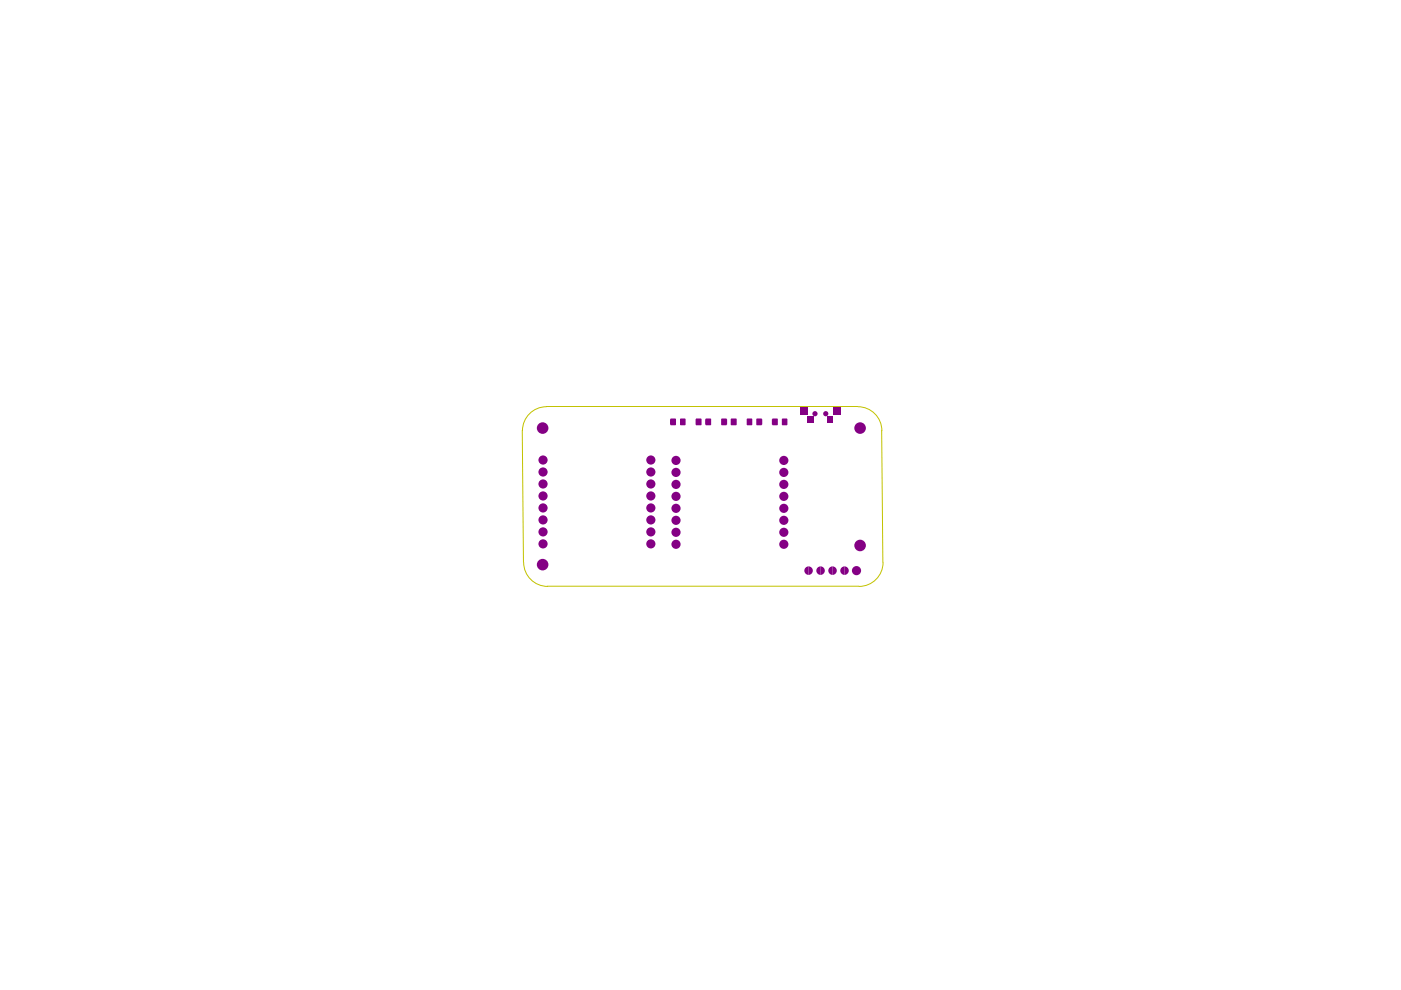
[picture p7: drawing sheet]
<svg xmlns="http://www.w3.org/2000/svg" width="297mm" height="210mm" viewBox="0 0 297 210" stroke-linecap="round" stroke-linejoin="round" font-family="sans-serif">
<path d="M110.7 91.3l.3 27.9M115.8 86.2h66M115.9 86.2a5.1 5.1 0 0 0-5.1 5.1M181.9 86.2a5.1 5.1 0 0 1 5.1 5.1M186.9 91.3l.3 27.9M111 119.3a5.1 5.1 0 0 0 5.1 5M187.2 119.3a5.1 5.1 0 0 1-5.1 5M116.1 124.3h66" fill="none" stroke="#c2c200" stroke-width=".21"/>
<g fill="#840084">
<path d="M144.2 88.8h1.2l-.1 1.4-1.1-.1z"/>
<path d="M142.1 88.9l.1-.2 1.1 .1-.1 1.4h-1l-.1-.2z"/>
<path d="M147.6 88.7l1.1 .1v1.4h-1.1z"/>
<path d="M175.4 88.3h1.3v1.4h-1.3z"/>
<path d="M176.6 86.4h1.6v1.5h-1.6z"/>
<path d="M171.4 120.1a.9 .9 0 0 1 .9 .9 .9 .9 0 0 1-.9 .9z"/>
<path d="M170.8 120.4l.6-.3v1.8a.9 .9 0 0 1-.8-.6 .9 .9 0 0 1 .2-.9z"/>
<path d="M174 120.1a.9 .9 0 0 1 .9 .9 .9 .9 0 0 1-.9 .9z"/>
<path d="M173.3 120.4l.7-.3v1.8a.9 .9 0 0 1-.9-.6 .9 .9 0 0 1 .2-.9z"/>
<path d="M176.5 120.1a.9 .9 0 0 1 .9 .9 .9 .9 0 0 1-.9 .9z"/>
<path d="M175.9 120.4l.6-.3v1.8a.9 .9 0 0 1-.8-.6 .9 .9 0 0 1 .2-.9z"/>
<path d="M179.1 120.1a.9 .9 0 0 1 .9 .9 .9 .9 0 0 1-.9 .9z"/>
<path d="M178.4 120.4l.7-.3v1.8a.9 .9 0 0 1-.9-.6 .9 .9 0 0 1 .2-.9z"/>
<path d="M149.7 88.7l1.1 .1-.1 1.4h-1l-.2-.2v-1.1z"/>
<path d="M155 88.7l1.2 .1-.1 1.4-1.2-.1z"/>
<path d="M153 88.7h1l.2 .2v1.1l-.2 .2-1.1-.1z"/>
<path d="M158.4 88.7l1.1 .1-.1 1.4-1.1-.1z"/>
<path d="M160.3 88.8l1.1-.1 .2 .2v1.1l-.2 .2-1.1-.1z"/>
<path d="M169.7 86.4h1.7v1.5h-1.7z"/>
<path d="M171.2 88.3h1.3v1.4h-1.3z"/>
<path d="M165.8 88.7l1.1 .1v1.4l-1.1-.1z"/>
<path d="M163.8 88.7l1.1 .1-.1 1.4h-1l-.2-.2v-1.1z"/>
<circle cx="115" cy="119.7" r="1.23"/>
<circle cx="115.1" cy="102.6" r=".97"/>
<circle cx="115.1" cy="105.2" r=".97"/>
<circle cx="115.1" cy="107.7" r=".97"/>
<circle cx="115.1" cy="110.2" r=".97"/>
<circle cx="115.1" cy="112.8" r=".97"/>
<circle cx="115.1" cy="115.3" r=".97"/>
<circle cx="143.3" cy="105.2" r=".97"/>
<circle cx="143.3" cy="102.7" r=".97"/>
<circle cx="143.3" cy="100.2" r=".97"/>
<circle cx="138" cy="107.7" r=".97"/>
<circle cx="138" cy="105.2" r=".97"/>
<circle cx="138" cy="102.6" r=".97"/>
<circle cx="115" cy="90.8" r="1.23"/>
<circle cx="115.1" cy="97.5" r=".97"/>
<circle cx="115.1" cy="100.1" r=".97"/>
<circle cx="138" cy="100.1" r=".97"/>
<circle cx="143.3" cy="112.9" r=".97"/>
<circle cx="143.3" cy="110.3" r=".97"/>
<circle cx="138" cy="115.3" r=".97"/>
<circle cx="138" cy="112.8" r=".97"/>
<circle cx="138" cy="110.2" r=".97"/>
<circle cx="143.3" cy="97.6" r=".97"/>
<circle cx="138" cy="97.5" r=".97"/>
<circle cx="182.4" cy="90.8" r="1.23"/>
<circle cx="175.1" cy="87.7" r=".55"/>
<circle cx="166.2" cy="107.8" r=".97"/>
<circle cx="166.2" cy="110.3" r=".97"/>
<circle cx="143.3" cy="115.4" r=".97"/>
<circle cx="143.3" cy="107.8" r=".97"/>
<circle cx="166.2" cy="112.9" r=".97"/>
<circle cx="166.2" cy="115.4" r=".97"/>
<circle cx="181.6" cy="121" r=".97"/>
<circle cx="182.4" cy="115.7" r="1.23"/>
<circle cx="166.2" cy="97.6" r=".97"/>
<circle cx="166.2" cy="100.2" r=".97"/>
<circle cx="166.2" cy="102.7" r=".97"/>
<circle cx="166.2" cy="105.2" r=".97"/>
<circle cx="172.8" cy="87.7" r=".55"/>
</g>
</svg>
